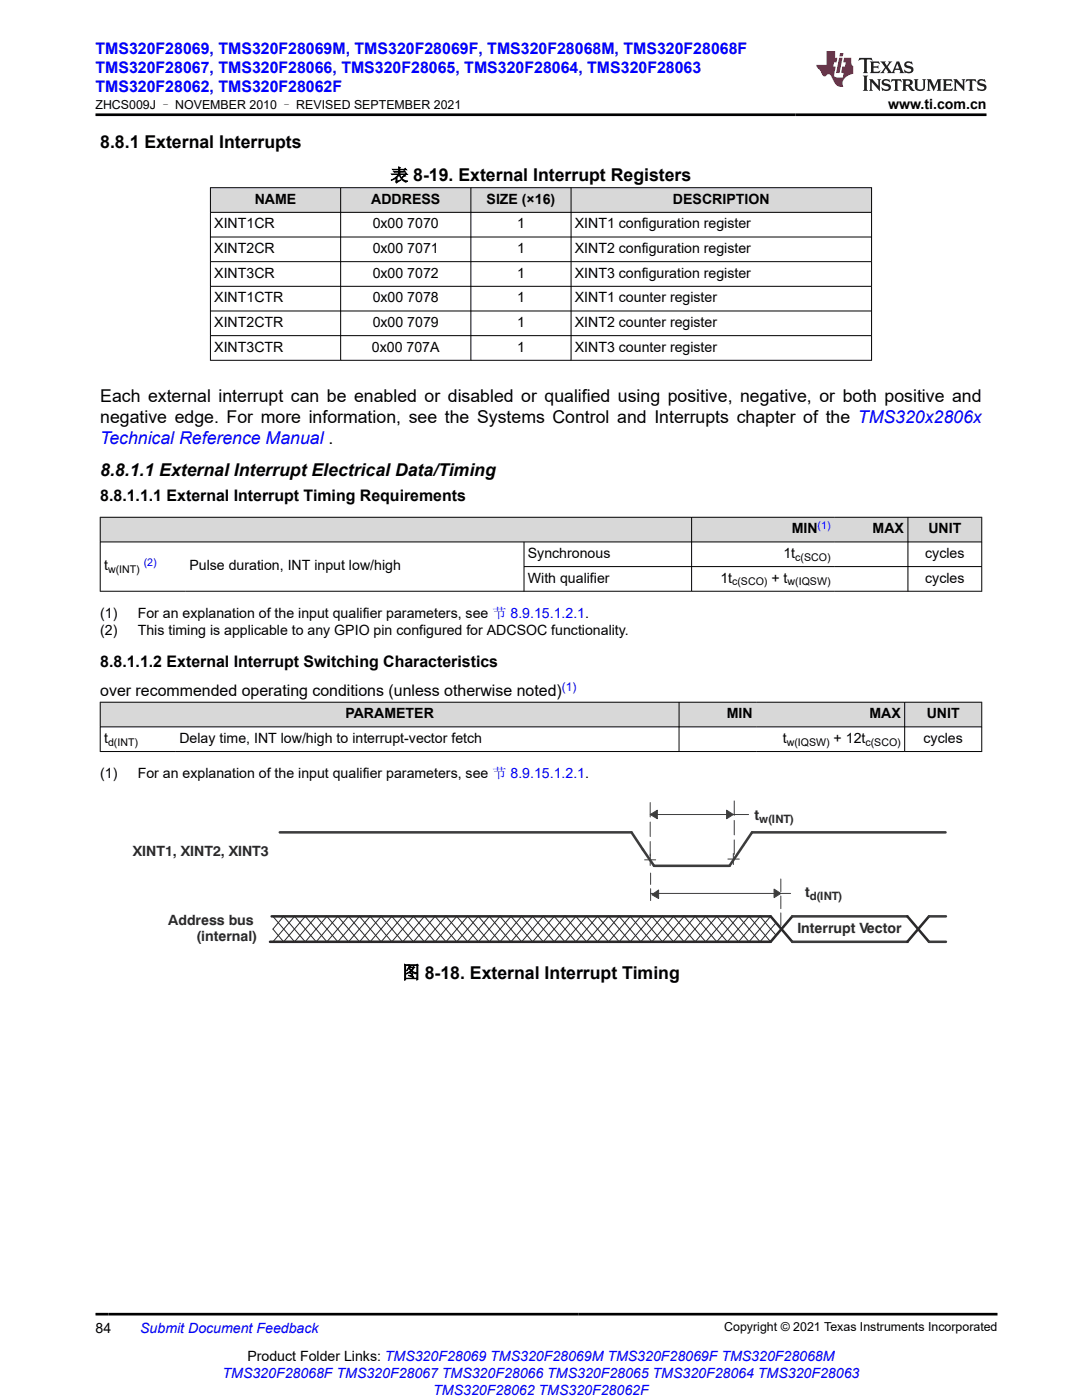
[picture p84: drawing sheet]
<svg xmlns="http://www.w3.org/2000/svg" width="216mm" height="279mm" viewBox="0 0 216 279" stroke-linecap="round" stroke-linejoin="round" font-family="sans-serif">
<defs><g id="words">
<g font-size="3.5">
<text x="20" y="29.5">8.8.1 External Interrupts</text>
<text x="78" y="36.2">表 8-19. External Interrupt Registers</text>
<text x="20" y="80.2">Each external interrupt can be enabled or disabled or qualified using positive, negative, or both positive and</text>
<text x="20" y="84.5">negative edge. For more information, see the Systems Control and Interrupts chapter of the TMS320x2806x</text>
<text x="20" y="95">8.8.1.1 External Interrupt Electrical Data/Timing</text>
<text x="80.2" y="195.3">图 8-18. External Interrupt Timing</text>
</g>
<text font-size="3.5" fill="#00f" x="20" y="88.7">Technical Reference Manual .</text>
<g font-size="3.2" fill="#00f">
<text x="19" y="10.7">TMS320F28069, TMS320F28069M, TMS320F28069F, TMS320F28068M, TMS320F28068F</text>
<text x="19" y="14.5">TMS320F28067, TMS320F28066, TMS320F28065, TMS320F28064, TMS320F28063</text>
<text x="19" y="18.3">TMS320F28062, TMS320F28062F</text>
</g>
<g font-size="3.2">
<text x="20" y="100">8.8.1.1.1 External Interrupt Timing Requirements</text>
<text x="20" y="133.1">8.8.1.1.2 External Interrupt Switching Characteristics</text>
<text x="20" y="139">over recommended operating conditions (unless otherwise noted)</text>
</g>
<g font-size="2.8">
<text x="177.2" y="21.7">www.ti.com.cn</text>
<text x="50.8" y="40.6">NAME</text>
<text x="74.1" y="40.6">ADDRESS</text>
<text x="97.1" y="40.6">SIZE (×16)</text>
<text x="134.3" y="40.6">DESCRIPTION</text>
<text x="42.8" y="45.6">XINT1CR</text>
<text x="74.4" y="45.6">0x00 7070</text>
<text x="103.2" y="45.6">1</text>
<text x="114.7" y="45.6">XINT1 configuration register</text>
<text x="42.8" y="50.5">XINT2CR</text>
<text x="74.4" y="50.5">0x00 7071</text>
<text x="103.2" y="50.5">1</text>
<text x="114.7" y="50.5">XINT2 configuration register</text>
<text x="42.8" y="55.4">XINT3CR</text>
<text x="74.4" y="55.4">0x00 7072</text>
<text x="103.2" y="55.4">1</text>
<text x="114.7" y="55.4">XINT3 configuration register</text>
<text x="42.8" y="60.3">XINT1CTR</text>
<text x="42.8" y="65.3">XINT2CTR</text>
<text x="74.4" y="60.3">0x00 7078</text>
<text x="74.4" y="65.3">0x00 7079</text>
<text x="103.2" y="60.3">1</text>
<text x="103.2" y="65.3">1</text>
<text x="114.7" y="60.3">XINT1 counter register</text>
<text x="114.7" y="65.3">XINT2 counter register</text>
<text x="42.8" y="70.2">XINT3CTR</text>
<text x="74.2" y="70.2">0x00 707A</text>
<text x="103.2" y="70.2">1</text>
<text x="114.7" y="70.2">XINT3 counter register</text>
<text x="158" y="106.4">MIN</text>
<text x="174.1" y="106.4">MAX</text>
<text x="185.2" y="106.4">UNIT</text>
<text x="20.8" y="113.8">t</text>
<text x="37.8" y="113.8">Pulse duration, INT input low/high</text>
<text x="105.3" y="111.3">Synchronous</text>
<text x="156.3" y="111.3">1t</text>
<text x="184.6" y="111.3">cycles</text>
<text x="105.3" y="116.3">With qualifier</text>
<text x="143.7" y="116.3">1t</text>
<text x="153.9" y="116.3">+ t</text>
<text x="184.6" y="116.3">cycles</text>
<text x="20" y="123.3">(1)</text>
<text x="27.5" y="123.3">For an explanation of the input qualifier parameters, see 节 8.9.15.1.2.1.</text>
<text x="20" y="126.7">(2)</text>
<text x="27.5" y="126.7">This timing is applicable to any GPIO pin configured for ADCSOC functionality.</text>
<text x="68.9" y="143.3">PARAMETER</text>
<text x="145" y="143.3">MIN</text>
<text x="173.5" y="143.3">MAX</text>
<text x="184.9" y="143.3">UNIT</text>
<text x="20.8" y="148.3">t</text>
<text x="35.8" y="148.3">Delay time, INT low/high to interrupt-vector fetch</text>
<text x="156.2" y="148.3">t</text>
<text x="166.3" y="148.3">+ 12t</text>
<text x="184.3" y="148.3">cycles</text>
<text x="20" y="155.3">(1)</text>
<text x="27.5" y="155.3">For an explanation of the input qualifier parameters, see 节 8.9.15.1.2.1.</text>
<text x="19" y="266">84</text>
<text x="49.4" y="271.7">Product Folder Links: TMS320F28069 TMS320F28069M TMS320F28069F TMS320F28068M</text>
</g>
<g font-size="2.8" fill="#2b292a">
<text x="150.6" y="163.6">t</text>
<text x="26.5" y="170.8">XINT1, XINT2, XINT3</text>
<text x="160.6" y="179.1">t</text>
<text x="33.6" y="184.7">Address bus</text>
<text x="39.2" y="187.8">(internal)</text>
<text x="159.1" y="186.2">Interrupt Vector</text>
</g>
<g font-size="2.8" fill="#00f">
<text x="28" y="266">Submit Document Feedback</text>
<text x="44.4" y="275.1">TMS320F28068F TMS320F28067 TMS320F28066 TMS320F28065 TMS320F28064 TMS320F28063</text>
<text x="86.5" y="278.4">TMS320F28062 TMS320F28062F</text>
</g>
<g font-size="2.5">
<text x="19" y="21.8">ZHCS009J – NOVEMBER 2010 – REVISED SEPTEMBER 2021</text>
<text x="144.5" y="265.7">Copyright © 2021 Texas Instruments Incorporated</text>
</g>
<text font-size="2.4" fill="#00f" x="112.1" y="137.9">(1)</text>
<g font-size="2.3" fill="#2b292a">
<text x="151.5" y="164.2">w(INT)</text>
<text x="161.6" y="179.7">d(INT)</text>
</g>
<g font-size="2.1" fill="#00f">
<text x="163.1" y="105.5">(1)</text>
<text x="28.7" y="112.9">(2)</text>
</g>
<g font-size="2.1">
<text x="158.7" y="111.9">c(SCO)</text>
<text x="21.6" y="114.4">w(INT)</text>
<text x="146.1" y="116.8">c(SCO)</text>
<text x="157.1" y="116.8">w(IQSW)</text>
<text x="21.6" y="148.8">d(INT)</text>
<text x="157" y="148.8">w(IQSW)</text>
<text x="172.7" y="148.8">c(SCO)</text>
</g>
</g></defs>
<g fill="#d8d8d8">
<path d="M42 37.5h131.9v4.9h-131.9z" fill-rule="evenodd"/>
<path d="M42 37.5h25.9v4.8h-25.9z" fill-rule="evenodd"/>
<path d="M68 37.5h25.9v4.8h-25.9z" fill-rule="evenodd"/>
<path d="M94 37.5h19.9v4.8h-19.9z" fill-rule="evenodd"/>
<path d="M114 37.5h59.9v4.8h-59.9z" fill-rule="evenodd"/>
</g>
<g fill="none" stroke="#000" stroke-width=".2">
<path d="M41.9 37.5h132.1M42 37.4v34.6M68 37.4v34.6M94 37.4v34.6M113.9 37.4v34.6M173.9 37.4v34.6M41.9 42.4h132.1M41.9 47.3h132.1M41.9 52.2h132.1M41.9 57.1h132.1M41.9 62.1h132.1M41.9 67h132.1"/>
<path d="M41.9 71.9h132.1"/>
</g>
<g fill="#d8d8d8">
<path d="M20 103.2h175.9v5h-175.9z" fill-rule="evenodd"/>
<path d="M20.1 103.3h117.8v4.8h-117.8z" fill-rule="evenodd"/>
<path d="M138.1 103.3h28.3v4.8h-28.3z" fill-rule="evenodd"/>
<path d="M166.4 103.3h14.7v4.8h-14.7z" fill-rule="evenodd"/>
<path d="M181.2 103.3h14.6v4.8h-14.6z" fill-rule="evenodd"/>
</g>
<path d="M19.9 103.2h176.1M19.9 108.2h176.1M20 103.2v14.9M104.6 108.2v9.9M104.6 113.1h91.4M138 103.2v14.9M181.2 103.2v14.9M195.9 103.2v14.9M196 118h-176.1" fill="none" stroke="#000" stroke-width=".2"/>
<g fill="#d8d8d8">
<path d="M20 140.1h175.9v5h-175.9z" fill-rule="evenodd"/>
<path d="M20.1 140.2h115.3v4.8h-115.3z" fill-rule="evenodd"/>
<path d="M135.6 140.2h15.3v4.8h-15.3z" fill-rule="evenodd"/>
<path d="M150.9 140.2h29.6v4.8h-29.6z" fill-rule="evenodd"/>
<path d="M180.6 140.2h15.2v4.8h-15.2z" fill-rule="evenodd"/>
</g>
<path d="M19.9 140.1h176.1M19.9 145.1h176.1M19.9 150h176.1M20 140.1v9.9M135.5 140.1v9.9M180.5 140.1v9.9M195.9 140.1v9.9" fill="none" stroke="#000" stroke-width=".2"/>
<path d="M55.8 166.1h70.2l4.5 6.7h15.1l4.5-6.7h38.6" fill="none" stroke="#3c3c3f" stroke-width=".51"/>
<path d="M128.6 171.6h2.2M129.7 170.5v2.2M130.1 162.6h19.3M145.2 171.4h2.3M146.3 170.3v2.2" fill="none" stroke="#3c3c3f" stroke-width=".2"/>
<path d="M129.7 162.6l1.5-.9v1.7z" fill="#3c3c3f"/>
<path d="M129.7 162.6l1.5-.9v1.7z" fill="none" stroke="#3c3c3f" stroke-width=".2"/>
<path d="M145 161.7l1.3 .9-1.3 .8z" fill="#3c3c3f"/>
<path d="M145 161.7l1.3 .9-1.3 .8z" fill="none" stroke="#3c3c3f" stroke-width=".2"/>
<path d="M129.7 170.8v-11" fill="none" stroke="#3c3c3f" stroke-width=".2" stroke-dasharray="2.9 1"/>
<path d="M149.6 161.5h9.9v2.8h-9.9z" fill-rule="evenodd" fill="#fff"/>
<path d="M146.5 170.5v-11.1" fill="none" stroke="#3c3c3f" stroke-width=".2" stroke-dasharray="2.9 1"/>
<path d="M53.9 188h99.9M54.2 182.9h99.6" fill="none" stroke="#2b292a" stroke-width=".51"/>
<path d="M129.8 179.7v-5.5" fill="none" stroke="#3c3c3f" stroke-width=".2" stroke-dasharray="2.4 .8"/>
<path d="M155.8 184.7v-9.8" fill="none" stroke="#3c3c3f" stroke-width=".2" stroke-dasharray="2.5 .8"/>
<path d="M159.6 176.9h9.5v2.8h-9.5z" fill-rule="evenodd" fill="#fff"/>
<path d="M129.8 178.3h28" fill="none" stroke="#3c3c3f" stroke-width=".2"/>
<path d="M154.5 177.4l1.3 .9-1.3 .8z" fill="#3c3c3f"/>
<path d="M154.5 177.4l1.3 .9-1.3 .8z" fill="none" stroke="#3c3c3f" stroke-width=".2"/>
<path d="M153.8 182.9l4.3 5.1M158.1 182.9l-4.3 5.1" fill="none" stroke="#2b292a" stroke-width=".51"/>
<path d="M158.1 182.9h23M158.1 188h23" fill="none" stroke="#3c3c3f" stroke-width=".51"/>
<path d="M130.1 178.6l1.3-1v1.7z" fill="#3c3c3f"/>
<path d="M130.1 178.6l1.3-1v1.7z" fill="none" stroke="#3c3c3f" stroke-width=".2"/>
<path d="M181.1 182.9l4.3 5.1M185.4 182.9l-4.3 5.1" fill="none" stroke="#2b292a" stroke-width=".51"/>
<path d="M185.4 182.9h3.3M185.4 188h3.3" fill="none" stroke="#3c3c3f" stroke-width=".51"/>
<path d="M54.5 182.9l4.3 5.1 4.3-5.1 4.3 5.1 4.3-5.1 4.3 5.1 4.4-5.1 4.3 5.1 4.3-5.1 4.3 5.1 4.3-5.1 4.4 5.1 4.3-5.1 4.3 5.1 4.3-5.1 4.3 5.1 4.3-5.1 4.4 5.1 4.3-5.1 4.3 5.1 4.3-5.1 4.3 5.1 4.4-5.1 4.3 5.1M56.6 182.9l4.3 5.1 4.3-5.1 4.3 5.1 4.4-5.1 4.3 5.1 4.3-5.1 4.3 5.1 4.3-5.1 4.4 5.1 4.3-5.1 4.3 5.1 4.3-5.1 4.3 5.1 4.3-5.1 4.4 5.1 4.4-5.1 4.3 5.1 4.3-5.1 4.3 5.1 4.3-5.1 4.3 5.1 4.4-5.1 2.1 2.5-2.1 2.6-4.4-5.1-4.3 5.1-4.3-5.1-4.3 5.1-4.3-5.1-4.3 5.1-4.4-5.1-4.4 5.1-4.3-5.1-4.3 5.1-4.3-5.1-4.3 5.1-4.3-5.1-4.4 5.1-4.3-5.1-4.3 5.1-4.3-5.1-4.3 5.1-4.4-5.1-4.3 5.1-4.3-5.1-4.3 5.1-2.1-2.6zM153.8 182.9l-4.3 5.1-4.4-5.1-4.3 5.1-4.3-5.1-4.3 5.1-4.3-5.1-4.4 5.1-4.3-5.1-4.3 5.1-4.3-5.1-4.3 5.1-4.3-5.1-4.4 5.1-4.3-5.1-4.3 5.1-4.3-5.1-4.3 5.1-4.4-5.1-4.3 5.1-4.3-5.1-4.3 5.1-4.3-5.1-4.3 5.1M153.8 185.4l1.1 1.3M154.9 184.1l-1.1 1.3" fill="none" stroke="#2b292a" stroke-width=".2"/>
<path d="M171.5 11.6l-.2 .5 .5-.2h.6v.1v2.2l-.2 .4h1l-.2-.4v-2.2v-.1h.5l.5 .2-.1-.5zM173.6 12.3l.2 .4v1.5l-.2 .4h1.9l.1-.6a1.08 1.08 0 0 1-1.3 .2v-.7h.6l.4 .2v-.7l-.4 .2h-.6v-.5l.2-.2a1 1 0 0 1 1 .3l-.1-.5zM175.7 12.3l.9 1.1-1 1.2h.9l-.2-.2 .5-.8 .4 .8-.2 .2h1.6l-.2-.2 .2-.5h.9l.1 .5-.1 .2h.9l-.2-.3-.8-2h-.5l-.9 2.2-.9-1.1 .9-1.1h-.8l.2 .2-.4 .6-.4-.6 .2-.2zM179 12.7l.4 1h-.7zM180.7 12.4a.65 .65 0 0 0-.2 .7 .65 .65 0 0 0 .6 .5l.6 .1 .1 .3a.79 .79 0 0 1-.7 .4 .79 .79 0 0 1-.7-.5l.1 .7 .2-.1a.93 .93 0 0 0 1.1 .1 .93 .93 0 0 0 .4-1 1.46 1.46 0 0 0-1.2-.6l-.1-.3a1.09 1.09 0 0 1 1.2 .2l-.2-.6-.1 .1-.5-.2zM172.2 15.1l.2 .4v2.2l-.2 .4h1l-.2-.4v-2.2l.2-.4zM173.4 15.8l.2 .4v1.5l-.2 .4h.8l-.3-.4 .1-1.3 1.6 1.8v-2l.2-.4h-.7l.1 .2 .1 1.1-1.2-1.3zM176.2 15.9a.65 .65 0 0 0-.2 .8 .65 .65 0 0 0 .6 .4l.6 .2 .1 .2a.79 .79 0 0 1-.7 .4 .79 .79 0 0 1-.7-.5l.1 .7 .2-.1a.93 .93 0 0 0 1.1 .1 .93 .93 0 0 0 .4-.9 1.46 1.46 0 0 0-1.2-.6l-.1-.4a1.09 1.09 0 0 1 1.2 .2l-.1-.6-.2 .1-.5-.1zM177.9 15.8l-.1 .6a.63 .63 0 0 1 .8-.3v1.6l-.3 .4h1l-.2-.4v-1.6a.66 .66 0 0 1 .8 .3l-.1-.6zM180 15.8l.2 .4v1.5l-.2 .4h1l-.2-.2-.1-.7h.5l.1 .2a.79 .79 0 0 0 1.2 .6l-1-.9a.61 .61 0 0 0 .6-.6 .61 .61 0 0 0-.5-.7zM180.8 16.1h.1a.47 .47 0 0 1 .5 .1 .47 .47 0 0 1 .1 .5l-.1 .1-.7 .1zM182.3 15.8l.2 .2a2.27 2.27 0 0 0 .4 2 1.04 1.04 0 0 0 1.7-.7v-1.3l.2-.2h-.8l.2 .4v1.1a.6 .6 0 0 1-.6 .6 .6 .6 0 0 1-.6-.6v-1.1l.3-.4zM184.9 15.8l.2 .4v1.5l-.2 .4h.8l-.3-.4v-1.4l.9 1.9 .9-1.9v1.4l-.3 .4h1l-.2-.4v-1.5l.2-.4h-.8l-.7 1.5-.6-1.5zM188.1 15.8l.2 .4v1.5l-.2 .4h1.9l.1-.6a1.09 1.09 0 0 1-1.3 .2v-.7h.6l.4 .2v-.6l-.4 .2h-.6v-.6l.2-.1a1.01 1.01 0 0 1 1 .3l-.1-.6zM190.2 15.8l.3 .4v1.5l-.3 .4h.8l-.2-.4v-1.3l1.6 1.8v-2l.2-.4h-.7l.2 .2v1.1l-1.2-1.3zM192.8 15.8l-.1 .6a.63 .63 0 0 1 .8-.3v1.6l-.3 .4h1l-.2-.4v-1.6a.66 .66 0 0 1 .8 .3l-.1-.6zM195.2 15.9a.65 .65 0 0 0-.2 .8 .65 .65 0 0 0 .6 .4l.6 .2 .2 .2a.79 .79 0 0 1-.7 .4 .79 .79 0 0 1-.7-.5l.1 .7 .2-.1a.93 .93 0 0 0 1 .1 .93 .93 0 0 0 .5-.9 1.46 1.46 0 0 0-1.3-.6v-.4a1.09 1.09 0 0 1 1.2 .2l-.2-.6-.2 .1-.5-.1z" fill="#231f20"/>
<path d="M164.9 10.2v2.8h-2l.1 .3 .8 1a.95 .95 0 0 0 1 .9 .59 .59 0 0 1 .5-.4 .59 .59 0 0 1 .5 .4l.4 .7a1.59 1.59 0 0 0 2.1 1.4 1.61 1.61 0 0 1 1-2.3l1-.3-.1-1.5a1.59 1.59 0 0 1-.3-1.7h-1.5l-.2 .9h.6l-.2 .9h-.5l-.2 1v.2l.4 .1-.1 .9h-.7a.73 .73 0 0 1-1-.7l.3-1.5h-.5l.1-.9h.5l.2-.9h-.5v-1.3zM167.4 11.5l-.6 3.1h.7l.6-3.1zM167.6 10.6l-.1 .6h.7l.1-.6z" fill="#ed1c24"/>
<path d="M19 22.9h177.8M19 262.3h180" fill="none" stroke="#000" stroke-width=".53"/>
<use href="#words"/>
</svg>
